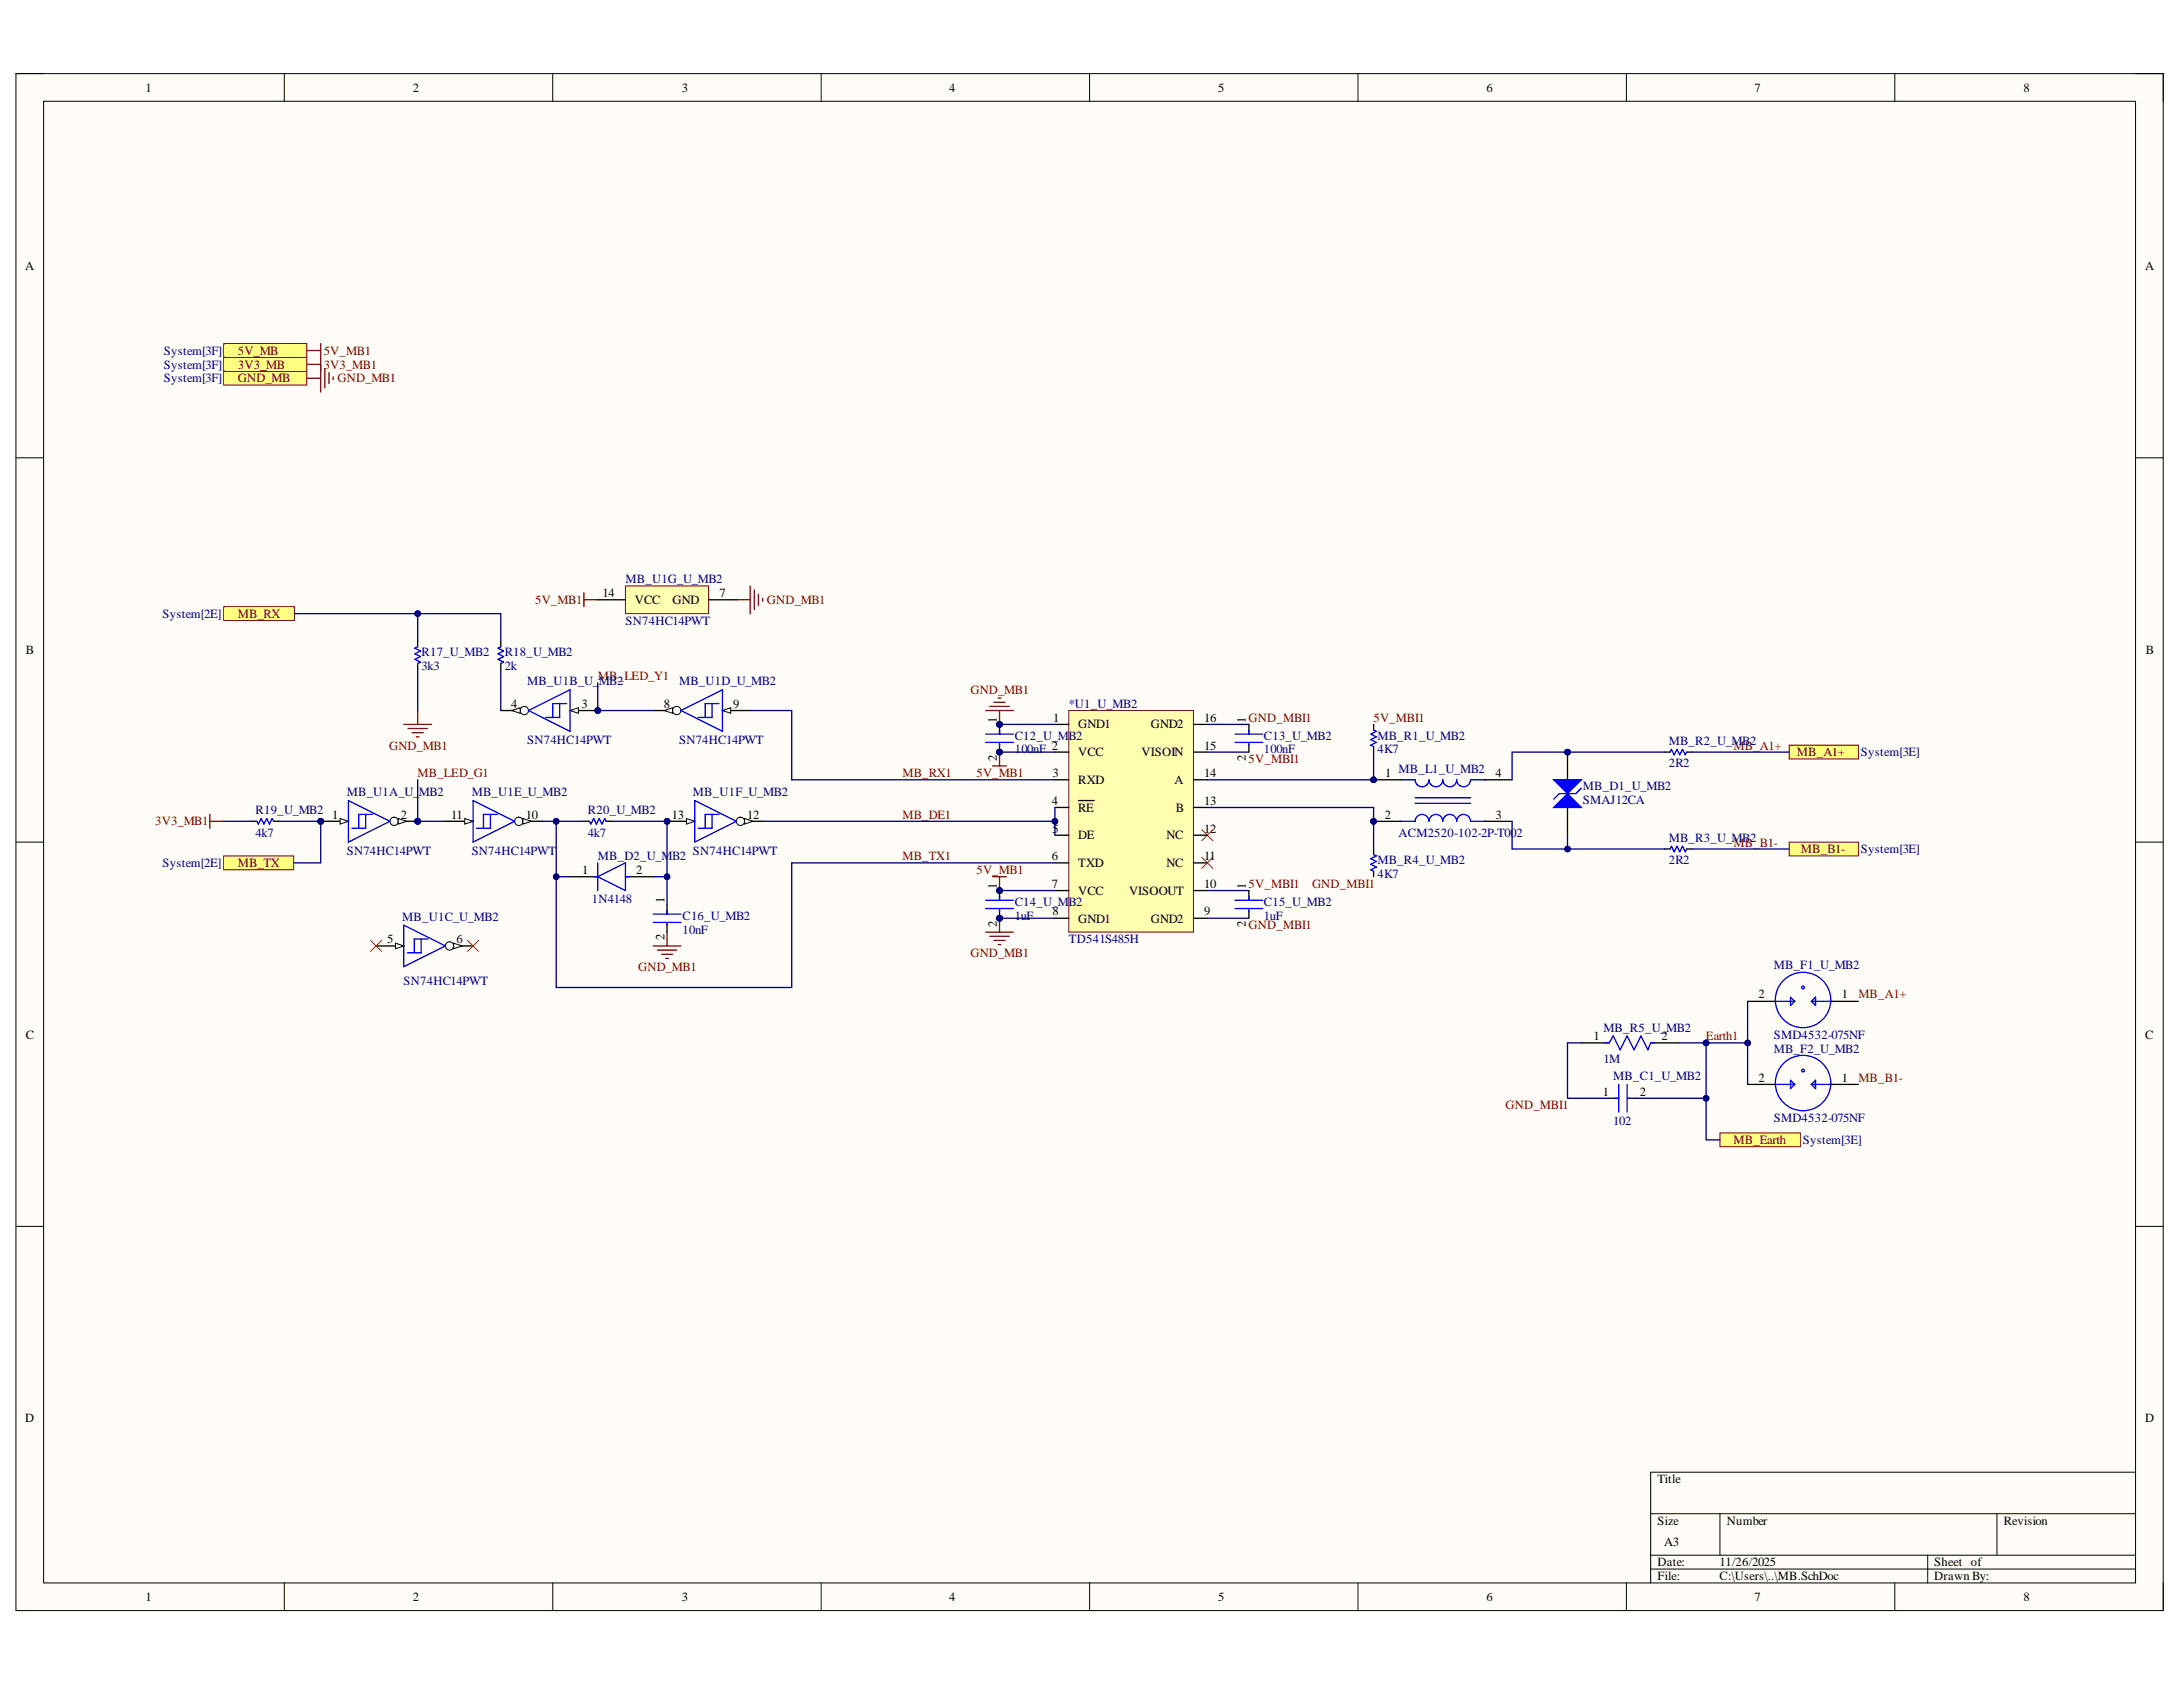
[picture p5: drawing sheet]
<svg xmlns="http://www.w3.org/2000/svg" width="279mm" height="216mm" viewBox="0 0 279 216" stroke-linecap="round" stroke-linejoin="round" font-family="sans-serif">
<defs><g id="words">
<g font-size="1.6">
<text x="18.6" y="11.8">1</text>
<text x="52.8" y="11.8">2</text>
<text x="87.3" y="11.8">3</text>
<text x="121.5" y="11.8">4</text>
<text x="155.9" y="11.8">5</text>
<text x="190.2" y="11.8">6</text>
<text x="224.6" y="11.8">7</text>
<text x="259" y="11.8">8</text>
<text x="3.2" y="34.6">A</text>
<text x="274.5" y="34.6">A</text>
<text x="77.1" y="76.4">14</text>
<text x="81.3" y="77.3">VCC</text>
<text x="86.1" y="77.3">GND</text>
<text x="92.1" y="76.4">7</text>
<text x="3.3" y="83.8">B</text>
<text x="274.6" y="83.8">B</text>
<text x="65.4" y="90.6">4</text>
<text x="74.4" y="90.6">3</text>
<text x="85" y="90.6">8</text>
<text x="93.9" y="90.6">9</text>
<text x="127.6" y="92.5" transform="rotate(-90 127.6 92.5)">1</text>
<text x="134.6" y="95.9">2</text>
<text x="134.8" y="92.4">1</text>
<text x="138" y="93.2">GND1</text>
<text x="147.3" y="93.2">GND2</text>
<text x="154.1" y="92.4">16</text>
<text x="154.1" y="95.9">15</text>
<text x="159.5" y="92.5" transform="rotate(-90 159.5 92.5)">1</text>
<text x="127.6" y="97.4" transform="rotate(-90 127.6 97.4)">2</text>
<text x="134.7" y="99.5">3</text>
<text x="138" y="96.8">VCC</text>
<text x="138" y="100.3">RXD</text>
<text x="146.1" y="96.8">VISOIN</text>
<text x="150.3" y="100.3">A</text>
<text x="154.1" y="99.5">14</text>
<text x="159.5" y="97.4" transform="rotate(-90 159.5 97.4)">2</text>
<text x="177.3" y="99.5">1</text>
<text x="191.4" y="99.5">4</text>
<text x="42.5" y="104.8">1</text>
<text x="51.3" y="104.8">2</text>
<text x="57.7" y="104.8">11</text>
<text x="67.3" y="104.8">10</text>
<text x="86" y="104.8">13</text>
<text x="95.6" y="104.8">12</text>
<text x="134.6" y="103">4</text>
<text x="134.7" y="106.6">5</text>
<text x="138" y="103.9">RE</text>
<text x="138" y="107.4">DE</text>
<text x="149.3" y="107.4">NC</text>
<text x="150.5" y="103.9">B</text>
<text x="154.1" y="103">13</text>
<text x="154.1" y="106.6">12</text>
<text x="177.2" y="104.8">2</text>
<text x="191.4" y="104.8">3</text>
<text x="74.5" y="111.9">1</text>
<text x="81.4" y="111.9">2</text>
<text x="127.6" y="113.8" transform="rotate(-90 127.6 113.8)">1</text>
<text x="134.6" y="110.1">6</text>
<text x="134.6" y="113.6">7</text>
<text x="138" y="111">TXD</text>
<text x="149.3" y="111">NC</text>
<text x="154.1" y="110.1">11</text>
<text x="154.1" y="113.6">10</text>
<text x="159.5" y="113.8" transform="rotate(-90 159.5 113.8)">1</text>
<text x="85.1" y="115.5" transform="rotate(-90 85.1 115.5)">1</text>
<text x="127.6" y="118.6" transform="rotate(-90 127.6 118.6)">2</text>
<text x="134.7" y="117.1">8</text>
<text x="138" y="114.5">VCC</text>
<text x="138" y="118.1">GND1</text>
<text x="144.5" y="114.5">VISOOUT</text>
<text x="147.3" y="118.1">GND2</text>
<text x="154.1" y="117.1">9</text>
<text x="159.5" y="118.6" transform="rotate(-90 159.5 118.6)">2</text>
<text x="49.5" y="120.7">5</text>
<text x="58.4" y="120.7">6</text>
<text x="85.1" y="120.3" transform="rotate(-90 85.1 120.3)">2</text>
<text x="225.1" y="127.8">2</text>
<text x="235.7" y="127.8">1</text>
<text x="3.3" y="132.9">C</text>
<text x="203.9" y="133.1">1</text>
<text x="212.7" y="133.1">2</text>
<text x="274.5" y="132.9">C</text>
<text x="205.1" y="140.2">1</text>
<text x="209.9" y="140.2">2</text>
<text x="225.1" y="138.4">2</text>
<text x="235.7" y="138.4">1</text>
<text x="3.2" y="182">D</text>
<text x="274.5" y="182">D</text>
<text x="212.1" y="189.8">Title</text>
<text x="212.1" y="195.1">Size</text>
<text x="213" y="197.8">A3</text>
<text x="221" y="195.1">Number</text>
<text x="256.4" y="195.1">Revision</text>
<text x="212.1" y="200.5">Date:</text>
<text x="212.1" y="202.2">File:</text>
<text x="220.1" y="200.5">11/26/2025</text>
<text x="220.1" y="202.2">C:\Users\..\MB.SchDoc</text>
<text x="247.6" y="200.5">Sheet of</text>
<text x="247.6" y="202.2">Drawn By:</text>
<text x="18.6" y="204.9">1</text>
<text x="52.8" y="204.9">2</text>
<text x="87.3" y="204.9">3</text>
<text x="121.5" y="204.9">4</text>
<text x="155.9" y="204.9">5</text>
<text x="190.2" y="204.9">6</text>
<text x="224.6" y="204.9">7</text>
<text x="259" y="204.9">8</text>
</g>
<g font-size="1.6" fill="#000080">
<text x="21" y="45.4">System[3F]</text>
<text x="21" y="47.2">System[3F]</text>
<text x="21" y="48.9">System[3F]</text>
<text x="80.1" y="74.6">MB_U1G_U_MB2</text>
<text x="20.8" y="79.1">System[2E]</text>
<text x="80.1" y="80">SN74HC14PWT</text>
<text x="53.9" y="84">R17_U_MB2</text>
<text x="53.9" y="85.8">3k3</text>
<text x="64.6" y="84">R18_U_MB2</text>
<text x="64.6" y="85.8">2k</text>
<text x="67.5" y="87.7">MB_U1B_U_</text>
<text x="76.6" y="87.7">MB2</text>
<text x="86.9" y="87.7">MB_U1D_U_MB2</text>
<text x="67.5" y="95.2">SN74HC14PWT</text>
<text x="86.9" y="95.2">SN74HC14PWT</text>
<text x="129.9" y="94.7">C12_U_MB2</text>
<text x="136.8" y="90.6">*U1_U_MB2</text>
<text x="161.7" y="94.7">C13_U_MB2</text>
<text x="176.3" y="94.7">MB_R1_U_MB2</text>
<text x="213.6" y="95.3">MB_R2_U_MB2</text>
<text x="44.4" y="101.9">MB_U1A_U_</text>
<text x="53.6" y="101.9">MB2</text>
<text x="60.4" y="101.9">MB_U1E_U_MB2</text>
<text x="88.7" y="101.9">MB_U1F_U_MB2</text>
<text x="129.9" y="96.4">100nF</text>
<text x="161.7" y="96.4">100nF</text>
<text x="176.3" y="96.4">4K7</text>
<text x="179" y="98.9">MB_L1_U_MB2</text>
<text x="202.6" y="101.1">MB_D1_U_MB2</text>
<text x="213.6" y="98.2">2R2</text>
<text x="238.2" y="96.8">System[3E]</text>
<text x="32.7" y="104.2">R19_U_MB2</text>
<text x="32.7" y="107.1">4k7</text>
<text x="75.3" y="104.2">R20_U_MB2</text>
<text x="75.3" y="107.1">4k7</text>
<text x="179" y="107.1">ACM2520-102-2P-T002</text>
<text x="202.6" y="102.9">SMAJ12CA</text>
<text x="213.6" y="107.8">MB_R3_U_MB2</text>
<text x="20.8" y="111">System[2E]</text>
<text x="44.4" y="109.4">SN74HC14PWT</text>
<text x="60.4" y="109.4">SN74HC14PWT</text>
<text x="76.5" y="110.1">MB_D2_U_MB2</text>
<text x="88.7" y="109.4">SN74HC14PWT</text>
<text x="176.3" y="110.6">MB_R4_U_MB2</text>
<text x="176.3" y="112.4">4K7</text>
<text x="213.6" y="110.6">2R2</text>
<text x="238.2" y="109.2">System[3E]</text>
<text x="51.5" y="117.9">MB_U1C_U_MB2</text>
<text x="75.8" y="115.6">1N4148</text>
<text x="87.3" y="117.7">C16_U_MB2</text>
<text x="87.3" y="119.5">10nF</text>
<text x="129.9" y="116">C14_U_MB2</text>
<text x="129.9" y="117.7">1uF</text>
<text x="161.7" y="116">C15_U_MB2</text>
<text x="161.7" y="117.7">1uF</text>
<text x="136.8" y="120.7">TD541S485H</text>
<text x="227" y="124.1">MB_F1_U_MB2</text>
<text x="51.7" y="126">SN74HC14PWT</text>
<text x="205.2" y="132.1">MB_R5_U_MB2</text>
<text x="205.2" y="136">1M</text>
<text x="227" y="132.9">SMD4532-075NF</text>
<text x="227" y="134.7">MB_F2_U_MB2</text>
<text x="206.5" y="138.3">MB_C1_U_MB2</text>
<text x="206.5" y="143.9">102</text>
<text x="227" y="143.6">SMD4532-075NF</text>
<text x="230.7" y="146.4">System[3E]</text>
</g>
<g font-size="1.6" fill="#800000">
<text x="30.4" y="45.4">5V_MB</text>
<text x="30.4" y="47.2">3V3_MB</text>
<text x="41.4" y="45.4">5V_MB1</text>
<text x="41.4" y="47.2">3V3_MB1</text>
<text x="30.4" y="48.9">GND_MB</text>
<text x="43.2" y="48.9">GND_MB1</text>
<text x="68.5" y="77.3">5V_MB1</text>
<text x="98.2" y="77.3">GND_MB1</text>
<text x="30.4" y="79.1">MB_RX</text>
<text x="76.5" y="87.1">MB_LED_Y1</text>
<text x="124.2" y="88.8">GND_MB1</text>
<text x="49.8" y="95.9">GND_MB1</text>
<text x="159.8" y="92.4">GND_MBI1</text>
<text x="175.8" y="92.4">5V_MBI1</text>
<text x="221.9" y="95.9">MB_A1+</text>
<text x="53.4" y="99.5">MB_LED_G1</text>
<text x="115.5" y="99.5">MB_RX1</text>
<text x="125" y="99.5">5V_MB1</text>
<text x="159.8" y="97.7">5V_MBI1</text>
<text x="230" y="96.8">MB_A1+</text>
<text x="19.9" y="105.6">3V3_MB1</text>
<text x="115.5" y="104.8">MB_DE1</text>
<text x="30.4" y="111">MB_TX</text>
<text x="115.5" y="110.1">MB_TX1</text>
<text x="125" y="111.9">5V_MB1</text>
<text x="159.8" y="113.6">5V_MBI1</text>
<text x="167.9" y="113.6">GND_MBI1</text>
<text x="221.9" y="108.3">MB_B1-</text>
<text x="230.5" y="109.2">MB_B1-</text>
<text x="159.8" y="118.9">GND_MBI1</text>
<text x="81.7" y="124.2">GND_MB1</text>
<text x="124.2" y="122.5">GND_MB1</text>
<text x="237.8" y="127.8">MB_A1+</text>
<text x="218.3" y="133.1">Earth1</text>
<text x="192.7" y="142">GND_MBI1</text>
<text x="237.8" y="138.4">MB_B1-</text>
<text x="221.9" y="146.4">MB_Earth</text>
</g>
</g></defs>
<path d="M2 9.4h274.9v196.7h-274.9z" fill-rule="evenodd" fill="#fffcf8"/>
<path d="M2 9.4h274.9v196.7h-274.9z" fill="none" stroke="#000" stroke-width=".13"/>
<path d="M5.6 13h267.7v189.6h-267.7z" fill-rule="evenodd" fill="#fffcf8"/>
<g fill="none" stroke="#000" stroke-width=".13">
<path d="M2 9.4h3.6M5.6 13h267.7v189.6h-267.7zM36.4 9.4v3.6M70.7 9.4v3.6M105.1 9.4v3.6M139.5 9.4v3.6M173.8 9.4v3.6M208.2 9.4v3.6M242.5 9.4v3.6M273.3 9.4h3.6v3.6M2 58.6h3.6M273.3 58.6h3.6"/>
<path d="M2 107.8h3.6M273.3 107.8h3.6M2 156.9h3.6M273.3 156.9h3.6M211.3 193.7h62M211.3 199h62M220.1 193.7v5.3M246.7 199v3.6M255.6 193.7v5.3M273.3 188.4h-62v14.2M36.4 202.6v3.5M70.7 202.6v3.5"/>
<path d="M105.1 202.6v3.5M139.5 202.6v3.5M173.8 202.6v3.5M208.2 202.6v3.5M211.3 200.8h62M242.5 202.6v3.5M276.9 202.6v3.5"/>
</g>
<path d="M229 107.8h8.9v1.7h-8.9z" fill-rule="evenodd" fill="#ffff80"/>
<path d="M229 107.8h8.9v1.7h-8.9z" fill="none" stroke="#800000" stroke-width=".13"/>
<path d="M229 95.4h8.9v1.7h-8.9z" fill-rule="evenodd" fill="#ffff80"/>
<path d="M229 95.4h8.9v1.7h-8.9z" fill="none" stroke="#800000" stroke-width=".13"/>
<path d="M202.4 133.5h3.5M211.3 133.5h3.5M223.7 128.2h3.5M223.7 138.8h3.5M234.3 128.2h3.6M234.3 138.8h3.6M205.9 140.6h1.3M208.4 140.6h1.1" fill="none" stroke="#000" stroke-width=".17"/>
<g fill="none" stroke="#00f" stroke-width=".17">
<path d="M205.4 133.5h.5l.6-.9 .9 1.8 .9-1.8 .8 1.8 .9-1.8 .9 1.8 .4-.9h.5M207.2 138.8v3.5M208.3 138.8v3.5M227.2 128.2h2.5M227.2 138.8h2.5M229.2 127.6l.5 .6-.5 .5zM229.2 138.3l.5 .5-.5 .5zM231.8 128.2h2.7M231.8 128.2l.6-.6v1.1zM231.8 138.8l.6-.5v1zM231.8 138.8h2.7M206.7 140.6h.5"/>
<path d="M208.4 140.6h.2"/>
<circle cx="230.8" cy="128" r="3.5"/>
<circle cx="230.8" cy="138.6" r="3.5"/>
<circle cx="230.8" cy="137" r=".18"/>
<circle cx="230.8" cy="126.4" r=".18"/>
</g>
<circle cx="218.4" cy="133.5" r=".36" fill="#000080"/>
<circle cx="218.4" cy="133.5" r=".36" fill="none" stroke="#000080" stroke-width=".13"/>
<path d="M39.3 44.9h1.7M39.3 48.4h1.7M41 44v1.7M41 46.6v3.6M41.6 47.2v2.4M42.1 47.7v1.4M42.6 48.2v.4" fill="none" stroke="#800000" stroke-width=".17"/>
<circle cx="200.6" cy="96.3" r=".35" fill="#000080"/>
<circle cx="200.6" cy="96.3" r=".35" fill="none" stroke="#000080" stroke-width=".13"/>
<path d="M200.6 96.3v3.5M200.6 103.3v3.6" fill="none" stroke="#000" stroke-width=".17"/>
<circle cx="200.6" cy="96.3" r=".35" fill="#000080"/>
<circle cx="200.6" cy="96.3" r=".35" fill="none" stroke="#000080" stroke-width=".13"/>
<path d="M200.6 101.6l1.8 1.7h-3.5z" fill="#00f"/>
<path d="M200.6 101.6l1.8 1.7h-3.5zM202.4 100.9l-.7 .7h-2.1l-.7 .7" fill="none" stroke="#00f" stroke-width=".17"/>
<path d="M198.9 99.8h3.5l-1.8 1.8z" fill="#00f"/>
<path d="M198.9 99.8h3.5l-1.8 1.8zM76 112.2h.5M76.5 112.2l3.6-1.8v3.6zM76.5 110.4v3.6M80.1 112.2h.5" fill="none" stroke="#00f" stroke-width=".17"/>
<g fill="none" stroke="#800000" stroke-width=".17">
<path d="M74.7 75.9v1.7M74.7 76.8h1.8M94.2 76.8h1.8M96 75v3.5M96.5 75.5v2.5M97.1 76v1.5M97.6 76.6v.3M51.7 92.7h3.5M52.2 93.2h2.5M52.7 93.8h1.5M53.3 94.3h.3M53.5 90.9v1.8"/>
<path d="M26.9 104.2v1.8M26.9 105.1h1.7M85.4 119.3v1.8M83.6 121.1h3.5M84.1 121.6h2.5M84.7 122.1h1.4M85.2 122.7h.4"/>
</g>
<path d="M73 112.2h3.5M80.1 112.2h3.5" fill="none" stroke="#000" stroke-width=".17"/>
<circle cx="41" cy="105.1" r=".36" fill="#000080"/>
<circle cx="41" cy="105.1" r=".36" fill="none" stroke="#000080" stroke-width=".13"/>
<circle cx="53.5" cy="105.1" r=".36" fill="#000080"/>
<circle cx="53.5" cy="105.1" r=".36" fill="none" stroke="#000080" stroke-width=".13"/>
<path d="M41 105.1h3.6" fill="none" stroke="#000" stroke-width=".17"/>
<path d="M43.5 104.8l1.1 .3-1.1 .4z" fill="#f8fcff"/>
<path d="M43.5 104.8l1.1 .3-1.1 .4z" fill="none" stroke="#000" stroke-width=".13"/>
<circle cx="41" cy="105.1" r=".36" fill="#000080"/>
<circle cx="41" cy="105.1" r=".36" fill="none" stroke="#000080" stroke-width=".13"/>
<path d="M49.9 105.1h3.6" fill="none" stroke="#000" stroke-width=".17"/>
<circle cx="50.4" cy="105.1" r=".53" fill="#f8fcff"/>
<circle cx="50.4" cy="105.1" r=".53" fill="none" stroke="#000" stroke-width=".13"/>
<path d="M51 104.8l1 .3-1 .4z" fill="#f8fcff"/>
<path d="M51 104.8l1 .3-1 .4z" fill="none" stroke="#000" stroke-width=".13"/>
<circle cx="53.5" cy="105.1" r=".36" fill="#000080"/>
<circle cx="53.5" cy="105.1" r=".36" fill="none" stroke="#000080" stroke-width=".13"/>
<path d="M44.6 102.5l5.3 2.6-5.3 2.7zM46.8 104.2v1.8h-1.8M47.7 104.2h-1.8v1.8" fill="none" stroke="#00f" stroke-width=".17"/>
<circle cx="76.5" cy="90.9" r=".35" fill="#000080"/>
<circle cx="76.5" cy="90.9" r=".35" fill="none" stroke="#000080" stroke-width=".13"/>
<path d="M73 90.9h3.5" fill="none" stroke="#000" stroke-width=".17"/>
<path d="M73 90.9l1-.3v.7z" fill="#f8fcff"/>
<path d="M73 90.9l1-.3v.7z" fill="none" stroke="#000" stroke-width=".13"/>
<circle cx="76.5" cy="90.9" r=".35" fill="#000080"/>
<circle cx="76.5" cy="90.9" r=".35" fill="none" stroke="#000080" stroke-width=".13"/>
<path d="M64.1 90.9h3.5" fill="none" stroke="#000" stroke-width=".17"/>
<circle cx="67.1" cy="90.9" r=".53" fill="#f8fcff"/>
<circle cx="67.1" cy="90.9" r=".53" fill="none" stroke="#000" stroke-width=".13"/>
<path d="M65.5 90.9l1.1-.3v.7z" fill="#f8fcff"/>
<path d="M65.5 90.9l1.1-.3v.7z" fill="none" stroke="#000" stroke-width=".13"/>
<path d="M67.6 90.9l5.4-2.6v5.3zM71.6 90v1.8h-1.7M72.5 90h-1.8v1.8" fill="none" stroke="#00f" stroke-width=".17"/>
<path d="M48.1 121.1h3.6" fill="none" stroke="#000" stroke-width=".17"/>
<path d="M50.6 120.7l1.1 .4-1.1 .3z" fill="#f8fcff"/>
<path d="M50.6 120.7l1.1 .4-1.1 .3z" fill="none" stroke="#000" stroke-width=".13"/>
<path d="M57 121.1h3.6" fill="none" stroke="#000" stroke-width=".17"/>
<circle cx="57.5" cy="121.1" r=".53" fill="#f8fcff"/>
<circle cx="57.5" cy="121.1" r=".53" fill="none" stroke="#000" stroke-width=".13"/>
<path d="M58.1 120.7l1 .4-1 .3z" fill="#f8fcff"/>
<path d="M58.1 120.7l1 .4-1 .3z" fill="none" stroke="#000" stroke-width=".13"/>
<path d="M51.7 118.4l5.3 2.7-5.3 2.6zM53.9 120.2v1.7h-1.8M54.8 120.2h-1.8v1.7" fill="none" stroke="#00f" stroke-width=".17"/>
<path d="M83.6 90.9h3.5" fill="none" stroke="#000" stroke-width=".17"/>
<circle cx="86.6" cy="90.9" r=".53" fill="#f8fcff"/>
<circle cx="86.6" cy="90.9" r=".53" fill="none" stroke="#000" stroke-width=".13"/>
<path d="M85 90.9l1.1-.3v.7z" fill="#f8fcff"/>
<path d="M85 90.9l1.1-.3v.7z" fill="none" stroke="#000" stroke-width=".13"/>
<path d="M92.5 90.9h3.5" fill="none" stroke="#000" stroke-width=".17"/>
<path d="M92.5 90.9l1-.3v.7z" fill="#f8fcff"/>
<path d="M92.5 90.9l1-.3v.7z" fill="none" stroke="#000" stroke-width=".13"/>
<path d="M87.1 90.9l5.4-2.6v5.3zM91.1 90v1.8h-1.7M92 90h-1.8v1.8" fill="none" stroke="#00f" stroke-width=".17"/>
<path d="M65.9 105.1h3.5" fill="none" stroke="#000" stroke-width=".17"/>
<circle cx="66.4" cy="105.1" r=".53" fill="#f8fcff"/>
<circle cx="66.4" cy="105.1" r=".53" fill="none" stroke="#000" stroke-width=".13"/>
<path d="M66.9 104.8l1.1 .3-1.1 .4z" fill="#f8fcff"/>
<path d="M66.9 104.8l1.1 .3-1.1 .4z" fill="none" stroke="#000" stroke-width=".13"/>
<path d="M57 105.1h3.6" fill="none" stroke="#000" stroke-width=".17"/>
<path d="M59.5 104.8l1.1 .3-1.1 .4z" fill="#f8fcff"/>
<path d="M59.5 104.8l1.1 .3-1.1 .4z" fill="none" stroke="#000" stroke-width=".13"/>
<path d="M60.6 102.5l5.3 2.6-5.3 2.7zM62.8 104.2v1.8h-1.8M63.7 104.2h-1.8v1.8" fill="none" stroke="#00f" stroke-width=".17"/>
<circle cx="85.4" cy="105.1" r=".36" fill="#000080"/>
<circle cx="85.4" cy="105.1" r=".36" fill="none" stroke="#000080" stroke-width=".13"/>
<path d="M94.2 105.1h3.6" fill="none" stroke="#000" stroke-width=".17"/>
<circle cx="94.8" cy="105.1" r=".53" fill="#f8fcff"/>
<circle cx="94.8" cy="105.1" r=".53" fill="none" stroke="#000" stroke-width=".13"/>
<path d="M95.3 104.8l1.1 .3-1.1 .4z" fill="#f8fcff"/>
<path d="M95.3 104.8l1.1 .3-1.1 .4z" fill="none" stroke="#000" stroke-width=".13"/>
<path d="M85.4 105.1h3.5" fill="none" stroke="#000" stroke-width=".17"/>
<path d="M87.9 104.8l1 .3-1 .4z" fill="#f8fcff"/>
<path d="M87.9 104.8l1 .3-1 .4z" fill="none" stroke="#000" stroke-width=".13"/>
<circle cx="85.4" cy="105.1" r=".36" fill="#000080"/>
<circle cx="85.4" cy="105.1" r=".36" fill="none" stroke="#000080" stroke-width=".13"/>
<path d="M88.9 102.5l5.3 2.6-5.3 2.7zM91.1 104.2v1.8h-1.7M92 104.2h-1.8v1.8" fill="none" stroke="#00f" stroke-width=".17"/>
<path d="M80.1 75h10.6v3.5h-10.6z" fill-rule="evenodd" fill="#ffffb0"/>
<path d="M80.1 75h10.6v3.5h-10.6z" fill="none" stroke="#800000" stroke-width=".13"/>
<path d="M76.5 76.8h3.6M90.7 76.8h3.5M175.8 92.7v.7M175.8 95.5v.8M213 96.3h.7M215.9 96.3h.7M175.8 108.7v.7M175.8 111.5v.7M213 108.7h.7M215.9 108.7h.7" fill="none" stroke="#000" stroke-width=".17"/>
<path d="M175.8 93.4l.4 .2-.8 .3 .8 .4-.8 .4 .8 .3-.8 .4 .4 .1M213.7 96.3l.2-.4 .4 .7 .3-.7 .4 .7 .3-.7 .4 .7 .2-.3M175.8 109.4l.4 .1-.8 .4 .8 .3-.8 .4 .8 .4-.8 .3 .4 .2M213.7 108.7l.2-.4 .4 .7 .3-.7 .4 .7 .3-.7 .4 .7 .2-.3" fill="none" stroke="#00f" stroke-width=".17"/>
<path d="M126.2 119.3h3.5M126.7 119.8h2.5M127.9 117.5v1.8M127.2 120.4h1.4M127.7 120.9h.4" fill="none" stroke="#800000" stroke-width=".17"/>
<circle cx="127.9" cy="117.5" r=".35" fill="#000080"/>
<circle cx="127.9" cy="117.5" r=".35" fill="none" stroke="#000080" stroke-width=".13"/>
<path d="M126.2 90.9h3.5M126.7 90.4h2.5M127.2 89.9h1.4M127.7 89.3h.4M127.9 90.9v1.8" fill="none" stroke="#800000" stroke-width=".17"/>
<circle cx="127.9" cy="92.7" r=".35" fill="#000080"/>
<circle cx="127.9" cy="92.7" r=".35" fill="none" stroke="#000080" stroke-width=".13"/>
<circle cx="175.8" cy="99.8" r=".35" fill="#000080"/>
<circle cx="175.8" cy="99.8" r=".35" fill="none" stroke="#000080" stroke-width=".13"/>
<circle cx="175.8" cy="105.1" r=".36" fill="#000080"/>
<circle cx="175.8" cy="105.1" r=".36" fill="none" stroke="#000080" stroke-width=".13"/>
<path d="M179.3 99.8h1.8a.89 .89 0 0 0 .9 .9 .89 .89 0 0 0 .9-.9 .88 .88 0 0 0 .9 .9 .88 .88 0 0 0 .9-.9 .89 .89 0 0 0 .9 .9 .89 .89 0 0 0 .8-.9 .89 .89 0 0 0 .9 .9 .89 .89 0 0 0 .9-.9h2M179.2 105.1h1.9a.89 .89 0 0 1 .9-.9 .89 .89 0 0 1 .9 .9 .88 .88 0 0 1 .9-.9 .88 .88 0 0 1 .9 .9 .89 .89 0 0 1 .9-.9 .89 .89 0 0 1 .8 .9 .89 .89 0 0 1 .9-.9 .89 .89 0 0 1 .9 .9h2M181.1 102.1h7.1M181.1 102.8h7.1" fill="none" stroke="#00f" stroke-width=".17"/>
<path d="M175.8 99.8h3.5" fill="none" stroke="#000" stroke-width=".17"/>
<circle cx="175.8" cy="99.8" r=".35" fill="#000080"/>
<circle cx="175.8" cy="99.8" r=".35" fill="none" stroke="#000080" stroke-width=".13"/>
<path d="M175.8 105.1h3.5" fill="none" stroke="#000" stroke-width=".17"/>
<circle cx="175.8" cy="105.1" r=".36" fill="#000080"/>
<circle cx="175.8" cy="105.1" r=".36" fill="none" stroke="#000080" stroke-width=".13"/>
<path d="M190 99.8h3.5M190 105.1h3.5" fill="none" stroke="#000" stroke-width=".17"/>
<path d="M127 98h1.8M127.9 96.3v1.7" fill="none" stroke="#800000" stroke-width=".17"/>
<circle cx="127.9" cy="96.3" r=".35" fill="#000080"/>
<circle cx="127.9" cy="96.3" r=".35" fill="none" stroke="#000080" stroke-width=".13"/>
<path d="M127 112.2h1.8M127.9 112.2v1.8" fill="none" stroke="#800000" stroke-width=".17"/>
<circle cx="127.9" cy="114" r=".35" fill="#000080"/>
<circle cx="127.9" cy="114" r=".35" fill="none" stroke="#000080" stroke-width=".13"/>
<path d="M153.8 106.2l1.4 1.4M153.8 109.7l1.4 1.4M155.2 106.2l-1.4 1.4M155.2 109.7l-1.4 1.4" fill="none" stroke="#f00" stroke-width=".13"/>
<path d="M136.8 90.9h15.9v28.4h-15.9z" fill-rule="evenodd" fill="#ffffb0"/>
<path d="M136.8 90.9h15.9v28.4h-15.9z" fill="none" stroke="#800000" stroke-width=".13"/>
<g fill="none" stroke="#000" stroke-width=".17">
<path d="M135 92.7h1.8M135 96.3h1.8M135 99.8h1.8M152.7 92.7h1.8M152.7 96.3h1.8M152.7 99.8h1.8M135 103.3h1.8M135 110.4h1.8M135 106.9h1.8M135 114h1.8M135 117.5h1.8M138 102.5h2"/>
<path d="M152.7 103.3h1.8M152.7 110.4h1.8M152.7 106.9h1.8M152.7 114h1.8M152.7 117.5h1.8"/>
</g>
<path d="M28.6 44h10.7v1.7h-10.7z" fill-rule="evenodd" fill="#ffff80"/>
<path d="M28.6 44h10.7v1.7h-10.7z" fill="none" stroke="#800000" stroke-width=".13"/>
<path d="M28.6 47.5h10.7v1.8h-10.7z" fill-rule="evenodd" fill="#ffff80"/>
<path d="M28.6 47.5h10.7v1.8h-10.7z" fill="none" stroke="#800000" stroke-width=".13"/>
<path d="M28.6 109.5h9v1.8h-9z" fill-rule="evenodd" fill="#ffff80"/>
<path d="M28.6 109.5h9v1.8h-9z" fill="none" stroke="#800000" stroke-width=".13"/>
<path d="M28.6 77.6h9.1v1.8h-9.1z" fill-rule="evenodd" fill="#ffff80"/>
<path d="M28.6 77.6h9.1v1.8h-9.1z" fill="none" stroke="#800000" stroke-width=".13"/>
<path d="M220.1 145h10.3v1.8h-10.3z" fill-rule="evenodd" fill="#ffff80"/>
<path d="M220.1 145h10.3v1.8h-10.3z" fill="none" stroke="#800000" stroke-width=".13"/>
<path d="M47.4 120.4l1.4 1.4M48.8 120.4l-1.4 1.4M59.8 120.4l1.5 1.4M61.3 120.4l-1.5 1.4" fill="none" stroke="#f00" stroke-width=".13"/>
<path d="M214.8 133.5h3.6v7.1h-8.9" fill="none" stroke="#000080" stroke-width=".17"/>
<circle cx="218.4" cy="140.6" r=".36" fill="#000080"/>
<circle cx="218.4" cy="140.6" r=".36" fill="none" stroke="#000080" stroke-width=".13"/>
<circle cx="218.4" cy="133.5" r=".36" fill="#000080"/>
<circle cx="218.4" cy="133.5" r=".36" fill="none" stroke="#000080" stroke-width=".13"/>
<path d="M223.7 133.5v5.3" fill="none" stroke="#000080" stroke-width=".17"/>
<circle cx="223.7" cy="133.5" r=".35" fill="#000080"/>
<circle cx="223.7" cy="133.5" r=".35" fill="none" stroke="#000080" stroke-width=".13"/>
<path d="M223.7 128.2v5.3h-5.3" fill="none" stroke="#000080" stroke-width=".17"/>
<circle cx="218.4" cy="133.5" r=".36" fill="#000080"/>
<circle cx="218.4" cy="133.5" r=".36" fill="none" stroke="#000080" stroke-width=".13"/>
<circle cx="223.7" cy="133.5" r=".35" fill="#000080"/>
<circle cx="223.7" cy="133.5" r=".35" fill="none" stroke="#000080" stroke-width=".13"/>
<path d="M213 96.3h-19.5v3.5" fill="none" stroke="#000080" stroke-width=".17"/>
<circle cx="200.6" cy="96.3" r=".35" fill="#000080"/>
<circle cx="200.6" cy="96.3" r=".35" fill="none" stroke="#000080" stroke-width=".13"/>
<path d="M216.6 96.3h12.4M71.2 112.2h1.8M216.6 108.7h12.4" fill="none" stroke="#000080" stroke-width=".17"/>
<circle cx="71.2" cy="112.2" r=".36" fill="#000080"/>
<circle cx="71.2" cy="112.2" r=".36" fill="none" stroke="#000080" stroke-width=".13"/>
<path d="M53.5 99.8v5.3" fill="none" stroke="#000080" stroke-width=".17"/>
<circle cx="53.5" cy="105.1" r=".36" fill="#000080"/>
<circle cx="53.5" cy="105.1" r=".36" fill="none" stroke="#000080" stroke-width=".13"/>
<path d="M85.4 112.2v3.5" fill="none" stroke="#000080" stroke-width=".17"/>
<circle cx="85.4" cy="112.2" r=".36" fill="#000080"/>
<circle cx="85.4" cy="112.2" r=".36" fill="none" stroke="#000080" stroke-width=".13"/>
<path d="M53.5 105.1h3.5" fill="none" stroke="#000080" stroke-width=".17"/>
<circle cx="53.5" cy="105.1" r=".36" fill="#000080"/>
<circle cx="53.5" cy="105.1" r=".36" fill="none" stroke="#000080" stroke-width=".13"/>
<path d="M76.5 87.4v3.5h7.1" fill="none" stroke="#000080" stroke-width=".17"/>
<circle cx="76.5" cy="90.9" r=".35" fill="#000080"/>
<circle cx="76.5" cy="90.9" r=".35" fill="none" stroke="#000080" stroke-width=".13"/>
<path d="M53.5 78.5v3.6M53.5 85.6v5.3" fill="none" stroke="#000080" stroke-width=".17"/>
<circle cx="53.5" cy="78.5" r=".36" fill="#000080"/>
<circle cx="53.5" cy="78.5" r=".36" fill="none" stroke="#000080" stroke-width=".13"/>
<path d="M64.1 85.6v5.3M28.6 105.1h3.6M35.7 105.1h5.3" fill="none" stroke="#000080" stroke-width=".17"/>
<circle cx="41" cy="105.1" r=".36" fill="#000080"/>
<circle cx="41" cy="105.1" r=".36" fill="none" stroke="#000080" stroke-width=".13"/>
<path d="M71.2 105.1h3.5" fill="none" stroke="#000080" stroke-width=".17"/>
<circle cx="71.2" cy="105.1" r=".36" fill="#000080"/>
<circle cx="71.2" cy="105.1" r=".36" fill="none" stroke="#000080" stroke-width=".13"/>
<path d="M78.3 105.1h7.1v7.1h-1.8" fill="none" stroke="#000080" stroke-width=".17"/>
<circle cx="85.4" cy="105.1" r=".36" fill="#000080"/>
<circle cx="85.4" cy="105.1" r=".36" fill="none" stroke="#000080" stroke-width=".13"/>
<circle cx="85.4" cy="112.2" r=".36" fill="#000080"/>
<circle cx="85.4" cy="112.2" r=".36" fill="none" stroke="#000080" stroke-width=".13"/>
<path d="M127.9 96.3h7.1" fill="none" stroke="#000080" stroke-width=".17"/>
<circle cx="127.9" cy="96.3" r=".35" fill="#000080"/>
<circle cx="127.9" cy="96.3" r=".35" fill="none" stroke="#000080" stroke-width=".13"/>
<path d="M127.9 114h7.1" fill="none" stroke="#000080" stroke-width=".17"/>
<circle cx="127.9" cy="114" r=".35" fill="#000080"/>
<circle cx="127.9" cy="114" r=".35" fill="none" stroke="#000080" stroke-width=".13"/>
<path d="M127.9 92.7h7.1" fill="none" stroke="#000080" stroke-width=".17"/>
<circle cx="127.9" cy="92.7" r=".35" fill="#000080"/>
<circle cx="127.9" cy="92.7" r=".35" fill="none" stroke="#000080" stroke-width=".13"/>
<path d="M154.5 92.7h5.3M154.5 96.3h5.3M97.8 105.1h37.2v1.8M154.5 114h5.3M154.5 117.5h5.3" fill="none" stroke="#000080" stroke-width=".17"/>
<circle cx="135" cy="105.1" r=".36" fill="#000080"/>
<circle cx="135" cy="105.1" r=".36" fill="none" stroke="#000080" stroke-width=".13"/>
<path d="M135 103.3v1.8" fill="none" stroke="#000080" stroke-width=".17"/>
<circle cx="135" cy="105.1" r=".36" fill="#000080"/>
<circle cx="135" cy="105.1" r=".36" fill="none" stroke="#000080" stroke-width=".13"/>
<path d="M69.4 105.1h1.8v21.3h30.1v-16h33.7" fill="none" stroke="#000080" stroke-width=".17"/>
<circle cx="71.2" cy="112.2" r=".36" fill="#000080"/>
<circle cx="71.2" cy="112.2" r=".36" fill="none" stroke="#000080" stroke-width=".13"/>
<circle cx="71.2" cy="105.1" r=".36" fill="#000080"/>
<circle cx="71.2" cy="105.1" r=".36" fill="none" stroke="#000080" stroke-width=".13"/>
<path d="M96 90.9h5.3v8.9h33.7M175.8 96.3v3.5h-21.3" fill="none" stroke="#000080" stroke-width=".17"/>
<circle cx="175.8" cy="99.8" r=".35" fill="#000080"/>
<circle cx="175.8" cy="99.8" r=".35" fill="none" stroke="#000080" stroke-width=".13"/>
<path d="M154.5 103.3h21.3v5.4" fill="none" stroke="#000080" stroke-width=".17"/>
<circle cx="175.8" cy="105.1" r=".36" fill="#000080"/>
<circle cx="175.8" cy="105.1" r=".36" fill="none" stroke="#000080" stroke-width=".13"/>
<path d="M193.5 105.1v3.6h19.5" fill="none" stroke="#000080" stroke-width=".17"/>
<circle cx="200.6" cy="108.7" r=".35" fill="#000080"/>
<circle cx="200.6" cy="108.7" r=".35" fill="none" stroke="#000080" stroke-width=".13"/>
<path d="M127.9 117.5h7.1M202.4 133.5h-1.8v7.1h5.3" fill="none" stroke="#000080" stroke-width=".17"/>
<circle cx="127.9" cy="117.5" r=".35" fill="#000080"/>
<circle cx="127.9" cy="117.5" r=".35" fill="none" stroke="#000080" stroke-width=".13"/>
<path d="M37.7 78.5h26.4v3.6" fill="none" stroke="#000080" stroke-width=".17"/>
<circle cx="53.5" cy="78.5" r=".36" fill="#000080"/>
<circle cx="53.5" cy="78.5" r=".36" fill="none" stroke="#000080" stroke-width=".13"/>
<path d="M41 105.1v5.3h-3.4" fill="none" stroke="#000080" stroke-width=".17"/>
<circle cx="41" cy="105.1" r=".36" fill="#000080"/>
<circle cx="41" cy="105.1" r=".36" fill="none" stroke="#000080" stroke-width=".13"/>
<path d="M218.4 140.6v5.3h1.7" fill="none" stroke="#000080" stroke-width=".17"/>
<circle cx="218.4" cy="140.6" r=".36" fill="#000080"/>
<circle cx="218.4" cy="140.6" r=".36" fill="none" stroke="#000080" stroke-width=".13"/>
<path d="M200.6 106.9v1.8" fill="none" stroke="#000080" stroke-width=".17"/>
<circle cx="200.6" cy="108.7" r=".35" fill="#000080"/>
<circle cx="200.6" cy="108.7" r=".35" fill="none" stroke="#000080" stroke-width=".13"/>
<circle cx="127.9" cy="92.7" r=".35" fill="#000080"/>
<circle cx="127.9" cy="92.7" r=".35" fill="none" stroke="#000080" stroke-width=".13"/>
<circle cx="127.9" cy="96.3" r=".35" fill="#000080"/>
<circle cx="127.9" cy="96.3" r=".35" fill="none" stroke="#000080" stroke-width=".13"/>
<path d="M127.9 92.7v1.2" fill="none" stroke="#000" stroke-width=".17"/>
<circle cx="127.9" cy="92.7" r=".35" fill="#000080"/>
<circle cx="127.9" cy="92.7" r=".35" fill="none" stroke="#000080" stroke-width=".13"/>
<path d="M127.9 95.2v1.1" fill="none" stroke="#000" stroke-width=".17"/>
<circle cx="127.9" cy="96.3" r=".35" fill="#000080"/>
<circle cx="127.9" cy="96.3" r=".35" fill="none" stroke="#000080" stroke-width=".13"/>
<path d="M126.2 93.9h3.5M126.2 95h3.5M127.9 93.4v.5M127.9 95.2v.2" fill="none" stroke="#00f" stroke-width=".17"/>
<circle cx="127.9" cy="114" r=".35" fill="#000080"/>
<circle cx="127.9" cy="114" r=".35" fill="none" stroke="#000080" stroke-width=".13"/>
<circle cx="127.9" cy="117.5" r=".35" fill="#000080"/>
<circle cx="127.9" cy="117.5" r=".35" fill="none" stroke="#000080" stroke-width=".13"/>
<path d="M127.9 114v1.2" fill="none" stroke="#000" stroke-width=".17"/>
<circle cx="127.9" cy="114" r=".35" fill="#000080"/>
<circle cx="127.9" cy="114" r=".35" fill="none" stroke="#000080" stroke-width=".13"/>
<path d="M127.9 116.5v1" fill="none" stroke="#000" stroke-width=".17"/>
<circle cx="127.9" cy="117.5" r=".35" fill="#000080"/>
<circle cx="127.9" cy="117.5" r=".35" fill="none" stroke="#000080" stroke-width=".13"/>
<g fill="none" stroke="#00f" stroke-width=".17">
<path d="M53.5 82.8l-.4 .2 .7 .3-.7 .4 .7 .3-.7 .4 .7 .3-.3 .2M64.1 82.8l-.4 .2 .8 .3-.8 .4 .8 .3-.8 .4 .8 .3-.4 .2M158.1 93.9h3.5M158.1 95h3.5M159.8 93.4v.5M159.8 95.2v.2M32.9 105.1l.2 .4 .3-.7 .4 .7 .3-.7 .4 .7 .3-.7 .2 .3M75.4 105.1l.2 .4 .4-.7 .3 .7 .4-.7 .3 .7 .4-.7 .2 .3M83.6 117h3.5M83.6 118h3.5M85.4 116.5v.5M85.4 118.2v.2"/>
<path d="M126.2 115.2h3.5M126.2 116.3h3.5M127.9 114.7v.5M127.9 116.5v.1M158.1 115.2h3.5M158.1 116.3h3.5M159.8 114.7v.5M159.8 116.5v.1"/>
</g>
<g fill="none" stroke="#000" stroke-width=".17">
<path d="M53.5 82.1v.7M53.5 84.9v.7M64.1 82.1v.7M64.1 84.9v.7M159.8 92.7v1.2M159.8 95.2v1.1M32.2 105.1h.7M35 105.1h.7M74.7 105.1h.7M77.6 105.1h.7M85.4 115.7v1.3M85.4 118.2v1.1"/>
<path d="M159.8 114v1.2M159.8 116.5v1"/>
</g>
<path d="M39.3 46.6h1.7M41 45.7v1.8" fill="none" stroke="#800000" stroke-width=".17"/>
<path d="M28.6 45.7h10.7v1.8h-10.7z" fill-rule="evenodd" fill="#ffff80"/>
<path d="M28.6 45.7h10.7v1.8h-10.7z" fill="none" stroke="#800000" stroke-width=".13"/>
<use href="#words"/>
</svg>
